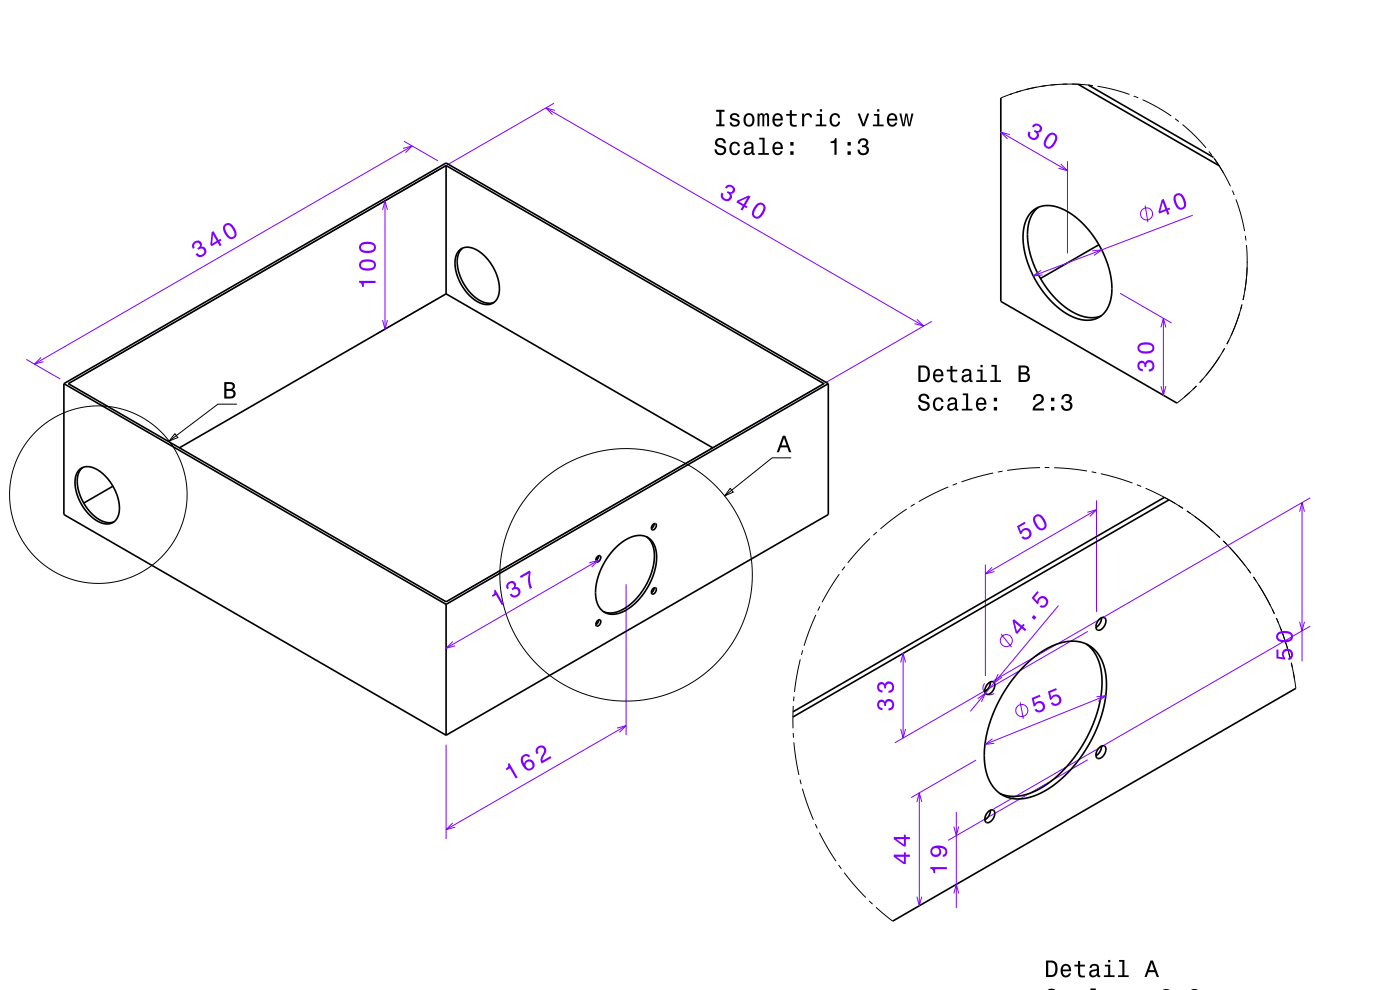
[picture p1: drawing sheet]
<svg xmlns="http://www.w3.org/2000/svg" width="297mm" height="210mm" viewBox="0 0 297 210" stroke-linecap="round" stroke-linejoin="round" font-family="sans-serif">
<g fill="none" stroke="#8000ff" stroke-width=".21">
<path d="M85.7 30l7.2 4.1M117.5 21.9l-101.3 58.5M226.5 34.2v19.6M5.6 76.2l7.2 4.2M92.9 63.3l-13 7.5M197.7 68.2l-101.3 58.5M237.6 62.2l10.9 6.3M209 119.8v23.6M232.6 106.1v23.7M278 105.6l-67.2 38.8M132.8 123.9v32M230.8 133.9l-40.9 23.7"/>
<path d="M278 132.8l-67.2 38.8M94.6 158v20M208.9 145a1.46 1.46 0 0 0 0 1.9 1.46 1.46 0 0 0 2 .2M207.1 161.2l-13.8 8M230.8 161.2l-29.7 17.1"/>
</g>
<g fill="none" stroke="#000" stroke-width=".35">
<path d="M228.7 17.9l29.9 17.2M230.9 18l26.5 15.3M94.6 35.1v27.2M212.3 20.8v43.1l37.4 21.6M97.4 53.1a3.3 3.3 0 0 1 4.3 .3 9.9 9.9 0 0 1 4.1 9.2 2.67 2.67 0 0 1-4.2 1.6 9.8 9.8 0 0 1-4.9-9.7l.3-.8zM98.1 52.6a5 5 0 0 0-.6 5.6 9.1 9.1 0 0 0 5.8 6.1h.8l.7-.2M218.9 44.9l1.2-.9 1.6-.4 1.8 .1 1.7 .5 1.9 1.1 1.9 1.5 1.8 1.9 1.7 2.1 1.3 2.4 1.1 2.5 .6 2.3 .4 2.6-.1 2.2-.5 1.8-.9 1.6-1 1-1.4 .6-1.6 .1-1.6-.2-1.8-.7-1.7-1.1-1.9-1.6-1.5-1.6-1.4-2-1.2-1.9-1-2.3-.7-2.2-.5-2.5-.1-1.9 .3-2 .7-1.8zM220.3 44l-1 1-.8 1.5-.4 1.7-.1 1.8 .2 2.3 .5 2.1 .8 2.2 1.2 2.5 1.6 2.3 1.5 1.8 1.5 1.5 1.8 1.2 1.9 1 1.7 .4 1.5 .1 1.4-.4M233.1 51.9l-12.4 7.2M94.6 62.3l-56.5 32.7M94.6 62.3l56.6 32.7M13.6 81.4v27.7l81 46.9"/>
<path d="M13.6 81.4l81 46.8M13.6 81.4l81-46.8 81.1 46.8M14.5 81.4l80.1-46.3 80.2 46.3-80.2 46.3zM16.8 99.6a3.3 3.3 0 0 1 4.3 .3 9.9 9.9 0 0 1 4.1 9.2 2.71 2.71 0 0 1-4.4 1.5 9.9 9.9 0 0 1-4.7-9.6zM17.5 99.2a5 5 0 0 0-.6 5.5 9.1 9.1 0 0 0 5.8 6.1l.8 .1 .7-.2M175.7 81.4v27.7l-81.1 46.9M175.7 81.4l-81.1 46.8M24 103.1l-6.2 3.6M126.8 118l.4-.1a.76 .76 0 0 1 .2 .8 .76 .76 0 0 1-.8 .5 .79 .79 0 0 1 .2-1.2zM127 117.9l-.1 .5-.5 .5M130.7 116.1l1.2-1a5 5 0 0 1 5.7-1 5.6 5.6 0 0 1 1.5 5.9l-.7 2.5-1.2 2.4-1.6 2.2-1.9 1.7a5.1 5.1 0 0 1-5.6 1 5.5 5.5 0 0 1-1.6-5.7l.6-2.3 .8-2 1.2-1.9zM137.2 113.9a5.7 5.7 0 0 1 1.5 5.8l-.8 2.5-1.2 2.5-1.8 2.3-1.7 1.6a5.3 5.3 0 0 1-5.2 1.1"/>
<path d="M138.6 111.2l.3-.2a.76 .76 0 0 1 .2 .9 .76 .76 0 0 1-.8 .5 .79 .79 0 0 1 .3-1.2zM138.8 111.1l-.1 .5-.5 .5M247 105.5l-78.8 45.5M248 106l-79.8 46.1M94.6 128.2v27.8M126.8 131.6l.4-.1a.76 .76 0 0 1 .2 .9 .76 .76 0 0 1-.8 .4 .79 .79 0 0 1 .2-1.2zM127 131.5l-.1 .5-.5 .5M138.6 124.8l.3-.1a.77 .77 0 0 1 .2 .8 .77 .77 0 0 1-.8 .5 .8 .8 0 0 1 .3-1.2zM138.8 124.7l-.1 .5-.5 .5M230.5 136.6l1.4 1.4 1.1 2 .6 2.2 .2 2.9-.3 3-.8 3.2-1.2 3.2-1.6 3.1-1.9 2.9-2 2.4-2.3 2.3-2.5 1.7-2.5 1.3-2.3 .6-2.4 .1-1.9-.6M233.2 131.4a.76 .76 0 0 1 .7-.5 .76 .76 0 0 1 .7 .7 1.97 1.97 0 0 1-1.7 2.1 1.33 1.33 0 0 1 .1-2.1zM233.7 131a2.27 2.27 0 0 1-1.2 2.1"/>
<path d="M209.6 145a.76 .76 0 0 1 .8-.4 .76 .76 0 0 1 .6 .6 1.96 1.96 0 0 1-1.6 2.1 1.32 1.32 0 0 1 0-2.1zM210.1 144.7a2.27 2.27 0 0 1-1.2 2M217.4 141.2l3.2-2.7 3-1.7 1.8-.5 1.3-.3h1.4l1.4 .2 1.3 .6 1.1 .8 .9 .9 .8 1.2 .5 1.4 .4 1.6 .2 3.6-.6 4.1-1.4 4.1-2 4-2.6 3.7-2.9 3-3.4 2.5-1.5 .8-1.8 .6-1.7 .3-1.2 .1-1.5-.3-1.6-.6-1.1-.9-1.1-1.3-.8-1.6-.4-1.5-.3-1.9v-2.4l.3-2.1 .5-2.3 .9-2.7 1-2.3 1.1-2.2 1.6-2.5zM233.2 158.6a.76 .76 0 0 1 .7-.4 .76 .76 0 0 1 .7 .6 1.97 1.97 0 0 1-1.7 2.1 1.33 1.33 0 0 1 .1-2.1zM233.7 158.3a2.26 2.26 0 0 1-1.2 2M274.9 146l-85.5 49.4M209.6 172.2a.76 .76 0 0 1 .8-.4 .76 .76 0 0 1 .6 .6 1.96 1.96 0 0 1-1.6 2.1 1.32 1.32 0 0 1 0-2.1zM210.1 171.9a2.27 2.27 0 0 1-1.2 2"/>
</g>
<g fill="none" stroke="#000" stroke-width=".21">
<path d="M214.6 19.9l-2.3 .9M216.5 19.3l-.9 .3M219.9 18.5l-2.9 .7-2.8 .8M221.9 18.2l-1 .1M224.4 17.9l-3.2 .4-3.7 .7M226.4 17.8l-1 .1M227.4 17.8l4.5 .4M229.9 17.9l-3.8-.1-3.2 .3M232.8 18.3l3.5 .7 3.3 1M240.5 20.4l1 .4M242.4 21.2l3.1 1.5 3 1.9M249.3 25.2l.8 .6"/>
<path d="M250.9 26.4l2.6 2.4 2.3 2.5M256.5 32.1l.6 .8M257.4 33.3v.1M257.5 33.5l2 3.1 1.5 2.9M257.7 33.7l1.8 3M261.4 40.4l.4 .9M262.2 42.3l1.1 3.3 .7 3.4M264.2 50l.1 1M264.4 52l.2 3.5M264.6 56.7l-.3 3.3-.6 3.6 .2-1M264.6 55.5l-.1 3.2-.4 3M264.6 55.5v.2"/>
<path d="M258.8 75.6l-2 2.9-2.3 2.6 .7-.7M259.8 73.9l-.5 .9M259.8 73.9l-1.8 2.9-2.2 2.8M260.7 72.1l-.4 .9M262.9 66.6l-1 2.8-1.6 3.6M263.5 64.6l-.3 1M263.5 64.6l-1 3.4-1.3 3.2M212.7 100l-1 .1M220.6 99.2l-3.7 .2-3.2 .4M221.6 99.2h1M223.6 99.2l3.8 .3 3.2 .4M252.4 83.3l-2.7 2.2"/>
<path d="M253.8 81.9l-.7 .7M253.8 81.9l-2.5 2.3M184.6 114.2l-2.6 2.7-2.1 2.5M186 112.9l-.7 .6M192.4 108l-2.9 2-2.7 2.2M194 106.9l-.8 .5M201.2 103.3l-3.2 1.4-3.1 1.7M203 102.6l-.9 .3M210.7 100.3l-3.6 .9-3.1 1M231.6 100.1l1 .2M233.5 100.5l3.4 .9 3.3 1.1M241.2 102.8l.9 .4"/>
<path d="M243 103.6l3.2 1.5 3.1 1.7M247 105.5l4 2.3-.9-.5M251.8 108.4l2.8 2 2.7 2.3M251.8 108.4l.8 .6M253.4 109.5l3 2.4 2.4 2.1M258 113.3l.8 .7M260.2 115.5l-.7-.8 2.6 2.8 2 2.5M260.9 116.2l2.2 2.4 2.2 3M169.8 139.9l-.8 3.4-.5 3.5M170.3 137.9l-.3 1M173.1 130.4l-1.4 3.3-1.1 3.3M173.9 128.6l-.4 .9"/>
<path d="M178.1 121.8l-2 2.9-1.7 3.1M179.2 120.2l-.6 .8M264.7 120.8l.6 .8M266.5 123.2l-.6-.8 1.8 2.7 1.8 3.3M267 124.1l1.9 3.2 1.5 2.9-.5-.9M270.8 131.1l1.3 3.2 1.1 3.4M270.8 131.1l.4 .9M271.6 133l1.2 3.5 .9 3.1M273.4 138.6l.3 1M168.3 155.5v1M168.3 149.7l-.1 4.8M168.4 157.5l.4 3.2 .7 3.7"/>
<path d="M168.4 147.8v.9M274.2 141.6l-.3-1 .7 3.4M274.4 142.6l.5 3.4M169.7 165.4l.3 .9M170.2 167.3l1 3.1 1.4 3.5M173 174.8l.4 .9M173.8 176.6l1.7 3.1 1.8 3M177.9 183.5l.6 .8M179.1 185.1l2 2.5 2.6 2.8M184.4 191.1l.7 .7M185.8 192.5l3.6 2.9"/>
<circle cx="20.9" cy="104.9" r="18.8"/>
<circle cx="132.8" cy="121.9" r="26.8"/>
</g>
<path d="M154.1 39.4l-.3 .4 .4 .2a.62 .62 0 0 1 .6-.5 .62 .62 0 0 1 .6 .6 .62 .62 0 0 1-.6 .6l-.4-.2-.2 .4a.72 .72 0 0 1 .6 .8 .72 .72 0 0 1-.9 .6 .72 .72 0 0 1-.5-.9l.1-.3-.4-.3a1.18 1.18 0 0 0 .7 1.8 1.18 1.18 0 0 0 1.4-1.3l-.1-.2a.9 .9 0 0 0 .9-.8 .9 .9 0 0 0-.7-1l-.8-.1zM156.4 42.5l-.2 .4 1.3 .8-.4 .7 .4 .3 .4-.8 .5 .3 .2-.4-.5-.2 1.1-1.9-.4-.2zM156.8 42.8l1.7-.8-.8 1.3zM160.4 43.4a2.29 2.29 0 0 0-.7 2.5 1.14 1.14 0 0 0 1.8 0 2.3 2.3 0 0 0 .8-2.4 1.14 1.14 0 0 0-1.9-.1zM160.7 43.8l.3-.3a.63 .63 0 0 1 .7 0 .63 .63 0 0 1 .3 .6 2.74 2.74 0 0 1-1.4 1.9l-.6-.3a2.15 2.15 0 0 1 .7-1.9z" fill-rule="evenodd" fill="#8000ff"/>
<path d="M115.8 22.9l80.1 46.3M117.7 23.4l-1.9-.5 1.4 1.4M194.5 67.8l1.4 1.4-1.9-.6" fill="none" stroke="#8000ff" stroke-width=".21"/>
<path d="M40.9 51.5a1.06 1.06 0 0 0 0 1.3l.4-.2a.62 .62 0 0 1-.1-.9 .62 .62 0 0 1 .8-.1 .62 .62 0 0 1 .3 .8l-.4 .2 .2 .4a.72 .72 0 0 1 1-.1 .72 .72 0 0 1 0 1 .72 .72 0 0 1-1 0l-.2-.2-.4 .2a1.18 1.18 0 0 0 1.9 .3 1.18 1.18 0 0 0-.4-1.9h-.3a.9 .9 0 0 0-.2-1.1 .9 .9 0 0 0-1.2 0zM44.9 49.3l-.3 2.6 .2 .3 1.4-.7 .4 .7 .4-.2-.4-.8 .4-.2-.2-.4-.4 .3-1.1-1.9zM45.2 49.8l.8 1.3-1 .6zM47.4 47.8a2.43 2.43 0 0 0 1.7 3 1.14 1.14 0 0 0 1-1.7 2.3 2.3 0 0 0-1.7-1.8l-.6 .1zM48.1 47.8l.3-.1a2.36 2.36 0 0 1 1.3 2.3l-.6 .3a2.38 2.38 0 0 1-1.3-2.2z" fill-rule="evenodd" fill="#8000ff"/>
<path d="M85.5 31.5l1.9-.5-1.4 1.4M87.4 31l-80.1 46.2M8.7 75.8l-1.4 1.4 1.9-.5" fill="none" stroke="#8000ff" stroke-width=".21"/>
<path d="M76.2 59.6v.3a.77 .77 0 0 1 .6 1h.4v-.9h2.5v-.4zM76.6 55.3a1.13 1.13 0 0 0-.4 1.2 1.13 1.13 0 0 0 1 .8 2.28 2.28 0 0 0 2.5-.6 1.14 1.14 0 0 0-.9-1.6 2.86 2.86 0 0 0-2.2 .2zM76.7 55.9a2.37 2.37 0 0 1 2.6 0v.6a2.38 2.38 0 0 1-2.6 0zM76.6 51.6a1.13 1.13 0 0 0-.4 1.2 1.13 1.13 0 0 0 1 .8 2.28 2.28 0 0 0 2.5-.6 1.14 1.14 0 0 0-.9-1.7 2.86 2.86 0 0 0-2.2 .3zM76.7 52.1a2.37 2.37 0 0 1 2.6 0v.7a2.38 2.38 0 0 1-2.6 0z" fill-rule="evenodd" fill="#8000ff"/>
<path d="M81.2 44.5l.5-1.9 .5 1.9M81.7 42.6v27.2M81.2 67.9l.5 1.9 .5-1.9" fill="none" stroke="#8000ff" stroke-width=".21"/>
<path d="M107.8 162a.78 .78 0 0 1-.5 1.1l.2 .3 .7-.4 1.2 2.1 .4-.2-1.8-3zM110.8 160.3a2.12 2.12 0 0 0 1.5 3.2 1.16 1.16 0 0 0 1.2-1.1 1.16 1.16 0 0 0-1-1.2 1.16 1.16 0 0 0-1.3 .8 1.02 1.02 0 0 1 .1-1.5 .58 .58 0 0 1 .8 .1l.4-.2a1.03 1.03 0 0 0-1.7-.1zM111.5 162.3a.75 .75 0 0 1 1.5 0 .75 .75 0 0 1-1.5 0zM113.8 158.6a1.15 1.15 0 0 0 0 1.4l.4-.2a.71 .71 0 0 1 .1-1 .71 .71 0 0 1 1 0 .71 .71 0 0 1 0 1 1.81 1.81 0 0 0-.4 2.2l2.1-1.2-.2-.4-1.7 .9a2.22 2.22 0 0 1 .7-1.7 1.11 1.11 0 0 0-.5-1.4 1.11 1.11 0 0 0-1.5 .4z" fill-rule="evenodd" fill="#8000ff"/>
<path d="M130.9 154.5l1.9-.6-1.4 1.4M132.8 153.9l-38.2 22.1M96.1 174.6l-1.5 1.4 2-.5" fill="none" stroke="#8000ff" stroke-width=".21"/>
<path d="M104.8 125.3a.77 .77 0 0 1-.5 1l.2 .3 .7-.4 1.3 2.2 .4-.3-1.8-3zM107.6 123.7a1.06 1.06 0 0 0 0 1.3l.4-.2a.62 .62 0 0 1-.1-.9 .62 .62 0 0 1 .8-.1 .62 .62 0 0 1 .2 .8l-.4 .3 .2 .3a.72 .72 0 0 1 1-.1 .72 .72 0 0 1 .1 1.1 .72 .72 0 0 1-1.1 0l-.2-.3-.4 .2a1.18 1.18 0 0 0 1.9 .3 1.18 1.18 0 0 0-.4-1.9h-.2a.97 .97 0 0 0-.5-1.3 .97 .97 0 0 0-1.3 .5zM110.3 122.2l.2 .4 1.7-1a5.2 5.2 0 0 0 .2 3.3l.5-.2a5.3 5.3 0 0 1-.3-3.3l-.2-.4z" fill-rule="evenodd" fill="#8000ff"/>
<path d="M125 119.4l1.9-.5-1.4 1.4M126.9 118.9l-32.3 18.6M96.1 136.1l-1.5 1.4 2-.5" fill="none" stroke="#8000ff" stroke-width=".21"/>
<g fill="#000">
<path d="M152 29.5a.96 .96 0 0 0-.3 1.1 .96 .96 0 0 0 .9 .6 .77 .77 0 0 1 1 .9 .84 .84 0 0 1-1 .4 .84 .84 0 0 1-.6-.8h-.4a1.21 1.21 0 0 0 1.5 1.3 1.21 1.21 0 0 0 .7-1.9l-1.2-.4a.58 .58 0 0 1-.4-.8 .58 .58 0 0 1 .9-.2l.4 .4v.3h.5a1.16 1.16 0 0 0-.7-1.1 1.16 1.16 0 0 0-1.3 .2zM155 30.4a1.53 1.53 0 0 0 .9 2.5 1.07 1.07 0 0 0 1.1-1h-.4a.67 .67 0 0 1-.7 .6 .67 .67 0 0 1-.7-.6 1.11 1.11 0 0 1 .7-1.5 .6 .6 0 0 1 .6 .6h.5a1.09 1.09 0 0 0-.8-.9 1.09 1.09 0 0 0-1.2 .3zM158.1 30.3l-.2 .6h.4a.55 .55 0 0 1 .6-.5 .55 .55 0 0 1 .4 .8h-.2a1 1 0 0 0-1 .2 1 1 0 0 0-.3 1.1 .93 .93 0 0 0 1.7 0l.1 .3 .5 .1v-.4h-.2v-1.6a1.02 1.02 0 0 0-1.8-.6zM158.3 31.8l1.1-.3a.77 .77 0 0 1-.2 .8 .77 .77 0 0 1-.9 .1zM161.1 29.2v.4h.7v2.9h-.9v.3h2.2v-.3h-.9v-3.3zM164.2 30.4a1.54 1.54 0 0 0 .7 2.5 1.06 1.06 0 0 0 1.1-.8h-.4l-.2 .3-.4 .1a.76 .76 0 0 1-.7-.9h1.8a1.16 1.16 0 0 0-.5-1.4 1.16 1.16 0 0 0-1.4 .2zM164.5 30.6a.66 .66 0 0 1 .8-.1 .66 .66 0 0 1 .3 .7h-1.3zM167.7 32.1v.7h.6v-.7zM167.7 30.1v.8h.6v-.8z" fill-rule="evenodd"/>
<path d="M151.9 23.3v.4h.7v2.7h-.7v.4h1.8v-.4h-.6v-2.7h.6v-.4zM155.1 24.2a.76 .76 0 0 0-.2 .9 .76 .76 0 0 0 .7 .4l.9 .4a.63 .63 0 0 1-.6 .6 .63 .63 0 0 1-.7-.5h-.4a1.07 1.07 0 0 0 1.2 .9 1.07 1.07 0 0 0 .9-1.2l-.4-.4-1.1-.3a.53 .53 0 0 1 .4-.7 .53 .53 0 0 1 .6 .5h.5a1.03 1.03 0 0 0-.7-.9 1.03 1.03 0 0 0-1.1 .3zM158 24.4a1.53 1.53 0 0 0 .9 2.5 1.48 1.48 0 0 0 1.2-1.5 1.48 1.48 0 0 0-1.2-1.4l-.5 .1zM158.4 24.7a.67 .67 0 0 1 .7-.3 .67 .67 0 0 1 .5 .6 1.11 1.11 0 0 1-.7 1.5 1.17 1.17 0 0 1-.5-1.8zM160.7 24.1v2.7h.4v-1.8a.49 .49 0 0 1 .4-.6l.2 .3v2.1h.4l.1-2.1 .3-.3 .2 .1 .1 .4v1.9h.4v-1.9a.69 .69 0 0 0-.6-.9l-.5 .4-.2-.3-.3-.1-.5 .4v-.3zM164.2 24.4a1.54 1.54 0 0 0 .7 2.5 1.06 1.06 0 0 0 1.1-.9h-.4l-.2 .4-.4 .1a.76 .76 0 0 1-.7-.9h1.8a1.16 1.16 0 0 0-.5-1.4 1.16 1.16 0 0 0-1.4 .2zM164.5 24.6a.66 .66 0 0 1 .8-.1 .66 .66 0 0 1 .3 .7h-1.3zM167.6 23.4v.8h-.8v.4h.8v1.7a1.04 1.04 0 0 0 1.4 .6v-.4a.68 .68 0 0 1-1-.4v-1.5h1v-.4h-1v-.8zM170.2 24.1v2.7h.4v-1.6a.66 .66 0 0 1 .4-.7 .66 .66 0 0 1 .8 .2v.2h.5a.89 .89 0 0 0-.7-.9 .89 .89 0 0 0-1 .5v-.4zM173.2 24.2v.4h.7v1.8h-.9v.4h2.3v-.4h-.9v-2.2zM173.9 23.2v.5h.5v-.5zM176.3 24.4a1.53 1.53 0 0 0 .8 2.5 1.06 1.06 0 0 0 1.1-1.1h-.4a.67 .67 0 0 1-.6 .7 .67 .67 0 0 1-.7-.6 1.11 1.11 0 0 1 .6-1.5 .6 .6 0 0 1 .7 .6h.4a1.09 1.09 0 0 0-.7-1 1.09 1.09 0 0 0-1.2 .4zM181.9 24.1l1.1 2.7h.4l1-2.7h-.5l-.7 2.2-.8-2.2zM185.4 24.2v.4h.7v1.8h-.9v.4h2.2v-.4h-.9v-2.2zM186.1 23.2v.5h.4v-.5zM188.4 24.4a1.55 1.55 0 0 0 .8 2.5 1.06 1.06 0 0 0 1.1-.9h-.4l-.2 .4-.4 .1a.76 .76 0 0 1-.7-.9h1.8a1.17 1.17 0 0 0-.5-1.4 1.17 1.17 0 0 0-1.5 .2zM188.8 24.6a.66 .66 0 0 1 .8-.1 .66 .66 0 0 1 .3 .7h-1.3zM190.8 24.1l.7 2.7h.4l.4-2.3 .4 2.3h.4l.7-2.7h-.4l-.5 2.3-.4-2.3h-.4l-.4 2.3-.5-2.3z" fill-rule="evenodd"/>
<path d="M176.2 30v.3h.8v2.5h.5v-3.5h-.4a.77 .77 0 0 1-.9 .7zM179.8 32.1v.7h.7v-.7zM179.8 30.1v.8h.7v-.8zM182.3 29.6l-.3 .9h.4a.62 .62 0 0 1 .4-.8 .62 .62 0 0 1 .8 .3 .62 .62 0 0 1-.2 .8h-.5v.4a.72 .72 0 0 1 .9 .5 .72 .72 0 0 1-.5 .9 .72 .72 0 0 1-.9-.5v-.4h-.5a1.18 1.18 0 0 0 1.5 1.2 1.18 1.18 0 0 0 .6-1.8l-.2-.1a.9 .9 0 0 0 .3-1.2 .9 .9 0 0 0-1-.5z" fill-rule="evenodd"/>
<path d="M47.6 81v3.5h1.3a.98 .98 0 0 0 1.1-.7 .98 .98 0 0 0-.6-1.1 .86 .86 0 0 0 .4-1.1 .86 .86 0 0 0-1-.6zM48 81.5h.8a.53 .53 0 0 1 .6 .5 .53 .53 0 0 1-.7 .5h-.7zM48 82.9h.8a.61 .61 0 0 1 .7 .6 .61 .61 0 0 1-.7 .6h-.8z" fill-rule="evenodd"/>
<path d="M166.1 92.4l-1.3 3.5h.5l.3-1h1.4l.4 1h.5l-1.3-3.5zM166.3 92.9l.6 1.6h-1.1z" fill-rule="evenodd"/>
</g>
<path d="M37.1 92l.6 .8-1.8 .8zM50.3 85.7h-4.1l-10.3 7.9M167.8 97.1h-4l-10.1 8.1M154.9 103.6l.7 .8-1.9 .8z" fill="none" stroke="#000" stroke-width=".21"/>
<path d="M215.7 111.6l.7 1.8 .4-.2a.78 .78 0 0 1 .9-.8 .78 .78 0 0 1 .6 1 .78 .78 0 0 1-1 .5l-.2-.2-.4 .3a1.21 1.21 0 0 0 1.8 .1 1.21 1.21 0 0 0-.1-1.8 1.21 1.21 0 0 0-1.8 .4l-.4-.9 1.4-.8-.2-.3zM219.3 109.6a2.43 2.43 0 0 0 1.7 2.9 1.14 1.14 0 0 0 1-1.6 2.31 2.31 0 0 0-1.8-1.8l-.5 .1zM219.9 109.6l.3-.1a2.37 2.37 0 0 1 1.3 2.3l-.5 .3a2.38 2.38 0 0 1-1.4-2.3z" fill-rule="evenodd" fill="#8000ff"/>
<path d="M230.7 108.7l1.9-.6-1.4 1.5M232.6 108.1l-23.6 13.6M210.5 120.3l-1.5 1.4 2-.5" fill="none" stroke="#8000ff" stroke-width=".21"/>
<path d="M270.8 137.8v1.9l1.9 .2v-.4a.8 .8 0 0 1-.3-1.2 .8 .8 0 0 1 1.3 .1 .8 .8 0 0 1-.4 1.2v.4a1.21 1.21 0 0 0 1.1-1.5 1.21 1.21 0 0 0-1.7-.8 1.21 1.21 0 0 0-.5 1.8l-1-.2v-1.5zM271.2 134.1a1.13 1.13 0 0 0-.5 1.3 1.13 1.13 0 0 0 1 .8 2.28 2.28 0 0 0 2.5-.6 1.14 1.14 0 0 0-.9-1.7 2.86 2.86 0 0 0-2.1 .2zM271.2 134.7a2.38 2.38 0 0 1 2.6 0v.7a2.36 2.36 0 0 1-2.6 0z" fill-rule="evenodd" fill="#8000ff"/>
<path d="M275.7 108.5l.5-1.9 .5 1.9M276.2 106.6v33.7M275.7 131.9l.5 1.9 .5-1.9" fill="none" stroke="#8000ff" stroke-width=".21"/>
<path d="M186.3 148.7a1.17 1.17 0 0 0-.2 1.3 1.17 1.17 0 0 0 1.1 .6v-.4a.62 .62 0 0 1-.7-.4 .62 .62 0 0 1 .2-.7 .62 .62 0 0 1 .8 .2l.1 .5h.4a.72 .72 0 0 1 .4-1 .72 .72 0 0 1 .9 .5 .72 .72 0 0 1-.5 .9h-.3v.5a1.18 1.18 0 0 0 1.2-1.5 1.18 1.18 0 0 0-1.8-.6l-.2 .2a.86 .86 0 0 0-1.4-.1zM186.3 145a1.17 1.17 0 0 0-.2 1.2 1.17 1.17 0 0 0 1.1 .7v-.5a.62 .62 0 0 1-.7-.3 .62 .62 0 0 1 .2-.8 .62 .62 0 0 1 .8 .2l.1 .5h.4a.72 .72 0 0 1 .4-.9 .72 .72 0 0 1 .9 .5 .72 .72 0 0 1-.5 .9h-.3v.5a1.18 1.18 0 0 0 1.2-1.5 1.18 1.18 0 0 0-1.8-.6l-.2 .2a.86 .86 0 0 0-1.4-.1z" fill-rule="evenodd" fill="#8000ff"/>
<path d="M191.6 138.6v18M191.1 154.6l.5 2 .5-2M191.1 140.5l.5-1.9 .5 1.9" fill="none" stroke="#8000ff" stroke-width=".21"/>
<path d="M197.4 183.9v.4a.77 .77 0 0 1 .6 .9h.4v-.8h2.5v-.5zM197.8 179.7a1.17 1.17 0 0 0-.3 1.6 1.17 1.17 0 0 0 1.7 .2 1.17 1.17 0 0 0 .1-1.7 1.02 1.02 0 0 1 1.3 .9 .56 .56 0 0 1-.6 .6v.5a1.18 1.18 0 0 0 1-1.3 1.18 1.18 0 0 0-1.1-1.1 2.88 2.88 0 0 0-2.1 .3zM197.8 180.6a.74 .74 0 0 1 1.4 0 .74 .74 0 0 1-1.4 0z" fill-rule="evenodd" fill="#8000ff"/>
<path d="M202.4 175.3l.5 2 .5-2M202.9 172.3v20.3M202.4 189.5l.5-1.9 .5 1.9" fill="none" stroke="#8000ff" stroke-width=".21"/>
<path d="M189.6 181.3v.5l2.1 1.5h.5v-1.6h.8v-.4h-.8v-.5h-.4v.5zM190.2 181.7h1.6v1.2zM189.6 177.6v.4l2.1 1.5h.5v-1.5h.8v-.4h-.8v-.5h-.4v.5zM190.2 178h1.6v1.1z" fill-rule="evenodd" fill="#8000ff"/>
<path d="M194.5 170.1l.5-1.9 .5 1.9M195 168.2v23.9M194.5 190.2l.5 1.9 .5-1.9" fill="none" stroke="#8000ff" stroke-width=".21"/>
<path d="M218.9 148.1l.4 1.8 .4-.2a.8 .8 0 0 1 1-.6 .8 .8 0 0 1 .4 1.2 .8 .8 0 0 1-1.2 .1l-.5 .1a1.21 1.21 0 0 0 1.8 .5 1.21 1.21 0 0 0 .2-1.9 1.21 1.21 0 0 0-1.9 .2l-.2-1 1.4-.5-.1-.4zM222.3 146.7l.5 1.8 .3-.2a.79 .79 0 0 1 1-.6 .79 .79 0 0 1 .5 1.1 .79 .79 0 0 1-1.1 .4l-.2-.2-.4 .1a1.21 1.21 0 0 0 1.8 .5 1.21 1.21 0 0 0 .1-1.9 1.21 1.21 0 0 0-1.8 .2l-.2-1 1.4-.5-.1-.4z" fill-rule="evenodd" fill="#8000ff"/>
<g fill="none" stroke="#8000ff" stroke-width=".21">
<path d="M210.5 156.7l-1.5 1.2 1.9-.2M216.4 149l.7 3.5M232.6 147.8l2-.2-1.6 1.2M234.6 147.6l-25.6 10.3"/>
<circle cx="216.8" cy="150.7" r="1.28"/>
</g>
<path d="M215.1 131.3l-.3 .4 .6 2.5 .4 .3 1-1.2 .6 .6 .3-.4-.6-.5 .3-.4-.3-.3-.3 .4zM215.3 132.1l1.2 1-.8 .8zM219.3 130.5l-.4 .5 .5 .5 .5-.6zM220.1 125.4l-1.2 1.4 1.2 1.4 .3-.3a.79 .79 0 0 1 .6-1 .79 .79 0 0 1 .9 .7 .79 .79 0 0 1-.8 .9l-.3-.1-.3 .3a1.21 1.21 0 0 0 1.8-.5 1.21 1.21 0 0 0-.7-1.6 1.21 1.21 0 0 0-1.6 .9l-.6-.7 1-1.2z" fill-rule="evenodd" fill="#8000ff"/>
<g fill="none" stroke="#8000ff" stroke-width=".21">
<path d="M212.4 134.5l2.2 2.8M224.6 128.5l-18.8 22.4M207.4 148.2l1.6-1.1-.8 1.8M211.8 143l-.9 1.8 1.7-1.1"/>
<circle cx="213.5" cy="135.9" r="1.28"/>
</g>
<g fill="#000">
<path d="M194.8 77.5v3.5h1.2a1.42 1.42 0 0 0 1.3-1.7 1.38 1.38 0 0 0-1.3-1.8zM195.3 77.9l1 .1a1.89 1.89 0 0 1 0 2.5l-1 .1zM198.2 78.6a1.54 1.54 0 0 0 .8 2.5 1.06 1.06 0 0 0 1.1-.8h-.4l-.3 .3-.3 .1a.76 .76 0 0 1-.7-.9h1.8a1.17 1.17 0 0 0-.5-1.4 1.17 1.17 0 0 0-1.5 .2zM198.6 78.8a.66 .66 0 0 1 .8-.1 .66 .66 0 0 1 .3 .7h-1.3zM201.6 77.6v.8h-.7v.4h.7v1.8a1.05 1.05 0 0 0 1.5 .5v-.4a.68 .68 0 0 1-1-.3v-1.6h1v-.4h-1v-.8zM204.3 78.5l-.2 .6h.4a.55 .55 0 0 1 .7-.5 .55 .55 0 0 1 .3 .8h-.2a1 1 0 0 0-1 .2 1 1 0 0 0-.3 1.1 .93 .93 0 0 0 1.7 0l.1 .3h.5v-.3l-.2-.1v-1.6a1.02 1.02 0 0 0-.7-.8 1.02 1.02 0 0 0-1.1 .3zM204.5 80l1.1-.3a.77 .77 0 0 1-.2 .8 .77 .77 0 0 1-.9 .1l-.1-.3zM207.3 78.4v.4h.7v1.9h-.9v.3h2.3v-.3h-.9v-2.3zM208 77.4v.5h.5v-.5zM210.3 77.4v.4h.7v2.9h-.9v.3h2.3v-.3h-.9v-3.3zM216.1 77.5v3.5h1.3a.98 .98 0 0 0 1.1-.7 .98 .98 0 0 0-.6-1.2 .86 .86 0 0 0 .4-1 .86 .86 0 0 0-1-.6zM216.5 77.9h.8a.53 .53 0 0 1 .6 .6 .53 .53 0 0 1-.7 .5h-.7zM216.5 79.4h.8a.61 .61 0 0 1 .7 .6 .61 .61 0 0 1-.7 .6h-.8z" fill-rule="evenodd"/>
<path d="M195.2 83.8a.96 .96 0 0 0-.3 1.1 .96 .96 0 0 0 .9 .6 .77 .77 0 0 1 .9 .9 .84 .84 0 0 1-.9 .3 .84 .84 0 0 1-.6-.8h-.5a1.21 1.21 0 0 0 1.5 1.3 1.21 1.21 0 0 0 .8-1.8l-.8-.3a.71 .71 0 0 1-.9-.6 .7 .7 0 0 1 .8-.6 .7 .7 0 0 1 .6 .7h.5a1.16 1.16 0 0 0-.8-1.1 1.16 1.16 0 0 0-1.2 .3zM198.2 84.7a1.53 1.53 0 0 0 .9 2.5 1.06 1.06 0 0 0 1.1-1.1h-.5a.67 .67 0 0 1-.6 .7 .67 .67 0 0 1-.7-.6 1.12 1.12 0 0 1 .7-1.5 .59 .59 0 0 1 .6 .6h.5a1.09 1.09 0 0 0-.8-1 1.09 1.09 0 0 0-1.2 .4zM201.3 84.5l-.3 .7h.4a.55 .55 0 0 1 .7-.6 .55 .55 0 0 1 .4 .8h-.2a1 1 0 0 0-1.1 .3 1 1 0 0 0-.2 1 .93 .93 0 0 0 1.6 0l.1 .3 .6 .1v-.4h-.2l-.1-.2v-1.4a1.02 1.02 0 0 0-.7-.8 1.02 1.02 0 0 0-1 .2zM201.5 86l1.1-.3a.77 .77 0 0 1-.2 .9 .77 .77 0 0 1-.9 .1l-.1-.4zM204.2 83.5v.3h.7v2.9h-.9v.4h2.3v-.4h-.9v-3.2zM207.3 84.7a1.54 1.54 0 0 0 .8 2.5 1.07 1.07 0 0 0 1.1-.9h-.4l-.2 .4-.4 .1a.76 .76 0 0 1-.7-.9h1.8a1.16 1.16 0 0 0-.5-1.4 1.16 1.16 0 0 0-1.5 .2zM207.7 84.9a.66 .66 0 0 1 .8-.2 .66 .66 0 0 1 .3 .8h-1.3zM210.8 86.3v.8h.7v-.8zM210.8 84.4v.7h.7v-.7z" fill-rule="evenodd"/>
<path d="M219.5 83.9l-.3 .4-.1 .5h.5a.7 .7 0 0 1 .5-.8 .7 .7 0 0 1 .9 .5 .7 .7 0 0 1-.5 .8 1.8 1.8 0 0 0-1.4 1.8h2.4v-.5h-1.9a2.19 2.19 0 0 1 1.4-1.1 1.13 1.13 0 0 0 .1-1.7 1.13 1.13 0 0 0-1.6 .1zM223 86.3v.8h.7v-.8zM223 84.4v.7h.7v-.7zM225.5 83.9l-.3 .8h.4a.62 .62 0 0 1 .4-.8 .62 .62 0 0 1 .7 .3 .62 .62 0 0 1-.2 .8l-.5 .1v.4a.72 .72 0 0 1 1 .4 .72 .72 0 0 1-.5 .9 .72 .72 0 0 1-.9-.5l-.1-.3h-.4a1.18 1.18 0 0 0 1.5 1.2 1.18 1.18 0 0 0 .6-1.9l-.2-.1a.91 .91 0 0 0 .3-1.1 .91 .91 0 0 0-1-.5z" fill-rule="evenodd"/>
<path d="M221.9 203.8v3.5h1.2a1.42 1.42 0 0 0 1.3-1.8 1.38 1.38 0 0 0-1.3-1.7zM222.4 204.2h1a1.89 1.89 0 0 1 0 2.6h-1zM225.3 204.8a1.55 1.55 0 0 0 .8 2.5 1.06 1.06 0 0 0 1.1-.8h-.5l-.2 .3-.3 .2a.76 .76 0 0 1-.7-1h1.7a1.17 1.17 0 0 0-.5-1.3 1.17 1.17 0 0 0-1.4 .1zM225.6 205a.66 .66 0 0 1 .8-.1 .66 .66 0 0 1 .4 .8h-1.3zM228.7 203.8v.8h-.8v.4h.8v1.8a1.05 1.05 0 0 0 1.5 .5v-.4a.68 .68 0 0 1-1-.3l-.1-1.6h1.1v-.4h-1.1v-.8zM231.4 204.7l-.2 .6h.4a.55 .55 0 0 1 .6-.5 .55 .55 0 0 1 .4 .8h-.2a1 1 0 0 0-1 .2 1 1 0 0 0-.3 1.1 .93 .93 0 0 0 1.6 0l.1 .3 .6 .1v-.4h-.2l-.1-1.6a1.02 1.02 0 0 0-1.7-.6zM231.6 206.2l1.1-.3a.77 .77 0 0 1-.2 .8 .77 .77 0 0 1-.9 .1l-.1-.3zM234.4 204.6v.4h.7v1.9h-.9v.4h2.2v-.4h-.9v-2.3zM235.1 203.6v.5h.4v-.5zM237.4 203.6v.4h.7v2.9h-.9v.4h2.2v-.4h-.9v-3.3zM244.1 203.7l-1.3 3.6h.5l.3-1.1h1.4l.4 1.1h.5l-1.3-3.6zM244.3 204.3l.6 1.5h-1.1z" fill-rule="evenodd"/>
<path d="M222.2 210h1.7a1.3 1.3 0 0 0-1.7 0zM231.3 209.7v.3h1.2v-.3z" fill-rule="evenodd"/>
<path d="M246.7 210h1.4a1.24 1.24 0 0 0-1.4 0zM252.6 210h1.6a1.3 1.3 0 0 0-1.6 0z" fill-rule="evenodd"/>
</g>
<path d="M219.2 26.4l-.3 .4 .4 .2a.62 .62 0 0 1 .7-.5 .62 .62 0 0 1 .5 .7 .62 .62 0 0 1-.6 .6l-.4-.2-.2 .3a.72 .72 0 0 1 .6 .8 .72 .72 0 0 1-.9 .6 .72 .72 0 0 1-.5-.9l.1-.3-.4-.2a1.18 1.18 0 0 0 .7 1.8 1.18 1.18 0 0 0 1.5-1.3l-.2-.3a.9 .9 0 0 0 .9-.8 .9 .9 0 0 0-.6-.9l-.9-.2zM222.3 28.6a2.27 2.27 0 0 0-.7 2.5 1.14 1.14 0 0 0 1.8 0 2.31 2.31 0 0 0 .8-2.5 1.14 1.14 0 0 0-1.9 0zM222.6 29l.3-.3a.63 .63 0 0 1 .7-.1 .63 .63 0 0 1 .3 .6 2.72 2.72 0 0 1-1.4 1.9l-.6-.3a2.16 2.16 0 0 1 .7-1.8z" fill-rule="evenodd" fill="#8000ff"/>
<path d="M212.3 28l14.2 8.2M214.2 28.6l-1.9-.6 1.4 1.5M225 34.8l1.5 1.4-2-.5" fill="none" stroke="#8000ff" stroke-width=".21"/>
<path d="M241.5 76.8a1.17 1.17 0 0 0-.2 1.3 1.17 1.17 0 0 0 1.1 .6v-.4a.62 .62 0 0 1-.7-.4 .62 .62 0 0 1 .2-.7 .62 .62 0 0 1 .9 .2v.5h.4a.72 .72 0 0 1 .4-1 .72 .72 0 0 1 .9 .5 .72 .72 0 0 1-.5 .9l-.3 .1v.4a1.18 1.18 0 0 0 1.2-1.5 1.18 1.18 0 0 0-1.8-.6l-.2 .2a.86 .86 0 0 0-1.4-.1zM241.7 72.9a1.13 1.13 0 0 0-.4 1.2 1.13 1.13 0 0 0 1 .8 2.28 2.28 0 0 0 2.5-.6 1.14 1.14 0 0 0-.9-1.6 2.86 2.86 0 0 0-2.2 .2zM241.8 73.5a2.37 2.37 0 0 1 2.6 0v.6a2.37 2.37 0 0 1-2.6 0z" fill-rule="evenodd" fill="#8000ff"/>
<path d="M246.3 69.4l.5-1.9 .5 1.9M246.8 67.5v16.3M246.3 81.9l.5 1.9 .5-1.9" fill="none" stroke="#8000ff" stroke-width=".21"/>
<path d="M246.4 42.4l-.6 2.5 .1 .4 1.5-.6 .3 .9 .4-.2-.3-.8 .4-.2-.1-.4-.5 .2-.7-2zM246.7 42.9l.5 1.5-1 .4zM249.2 41.3a2.44 2.44 0 0 0 1.2 3.2 1.14 1.14 0 0 0 1.2-1.4 2.3 2.3 0 0 0-1.4-2.1h-.6zM249.5 41.6l.6-.2a2.38 2.38 0 0 1 1 2.4l-.7 .3a2.37 2.37 0 0 1-.9-2.5z" fill-rule="evenodd" fill="#8000ff"/>
<g fill="none" stroke="#8000ff" stroke-width=".21">
<path d="M220.8 57.4l-1.6 1.1 2-.2M231.7 53.2l2-.2-1.6 1.2M242.9 43.6l.6 3.5M253 45.7l-33.8 12.8"/>
<circle cx="243.2" cy="45.4" r="1.28"/>
</g>
</svg>
